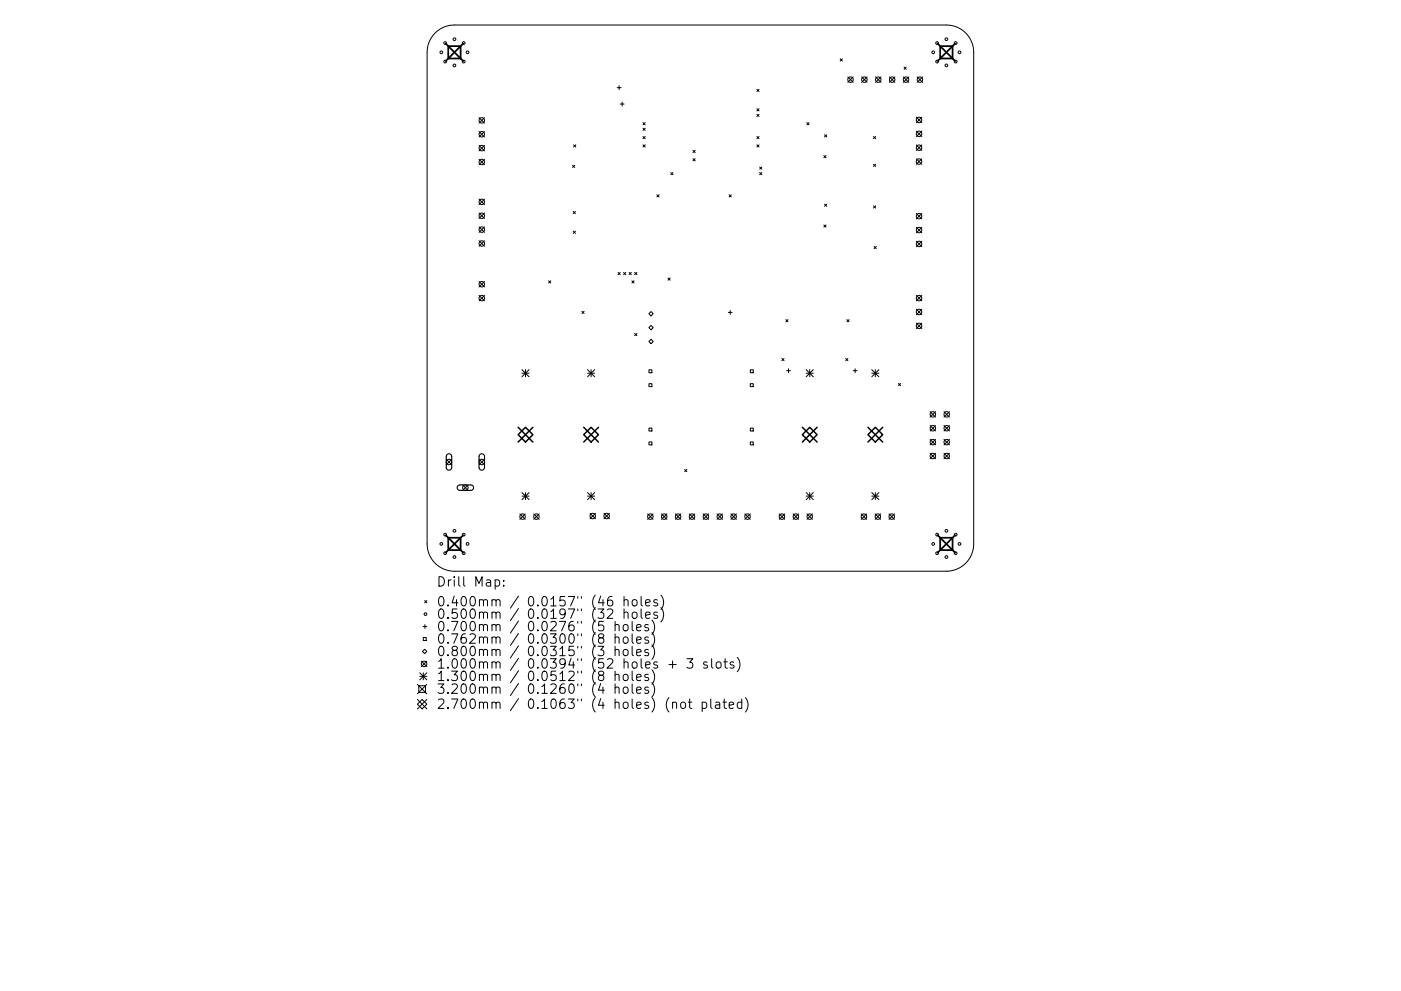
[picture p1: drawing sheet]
<svg xmlns="http://www.w3.org/2000/svg" width="297mm" height="210mm" viewBox="0 0 297 210" stroke-linecap="round" stroke-linejoin="round" font-family="sans-serif">
<defs><g id="words">
<g font-size="2.8">
<text x="92.5" y="124.5">Drill Map:</text>
<text x="92.5" y="128.7">0.400mm / 0.0157&quot; (46 holes)</text>
<text x="92.5" y="131.3">0.500mm / 0.0197&quot; (32 holes)</text>
<text x="92.5" y="133.9">0.700mm / 0.0276&quot; (5 holes)</text>
<text x="92.5" y="136.6">0.762mm / 0.0300&quot; (8 holes)</text>
<text x="92.5" y="139.2">0.800mm / 0.0315&quot; (3 holes)</text>
<text x="92.5" y="141.9">1.000mm / 0.0394&quot; (52 holes + 3 slots)</text>
<text x="92.5" y="144.5">1.300mm / 0.0512&quot; (8 holes)</text>
<text x="92.5" y="147.2">3.200mm / 0.1260&quot; (4 holes)</text>
<text x="92.5" y="150.4">2.700mm / 0.1063&quot; (4 holes) (not plated)</text>
</g>
</g></defs>
<g fill="none" stroke="#000" stroke-width=".21">
<path d="M92.3 7a5.8 5.8 0 0 1 4.1-1.7h104.3a5.8 5.8 0 0 1 5.7 5.8v104.3a5.8 5.8 0 0 1-5.7 5.8h-104.3a5.8 5.8 0 0 1-5.8-5.8v-104.3a5.8 5.8 0 0 1 1.7-4.1zM130.9 18.6h.8M131.3 18.2v.8M160.5 19l.4 .4M160.9 19l-.4 .4M178.1 12.5l.5 .4M178.6 12.5l-.5 .4M179.7 16.3l1.2 1.2M180.9 16.3l-1.2 1.2M182.7 16.3l1.1 1.2M183.8 16.3l-1.1 1.2M185.6 16.3l1.2 1.2"/>
<path d="M186.8 16.3l-1.2 1.2M188.6 16.3l1.1 1.2M189.7 16.3l-1.1 1.2M191.5 16.3l1.2 1.2M191.7 14.2l.4 .5M192.1 14.2l-.4 .5M192.7 16.3l-1.2 1.2M194.5 16.3l1.1 1.2M195.6 16.3l-1.1 1.2M101.6 25l1.1 1.1M101.6 27.9l1.1 1.2M101.6 30.8l1.1 1.2"/>
<path d="M101.6 33.8l1.1 1.2M102.7 25l-1.1 1.1M102.7 27.9l-1.1 1.2M102.7 30.8l-1.1 1.2M102.7 33.8l-1.1 1.2M121.4 35.1l.5 .4M121.6 30.7l.5 .5M121.9 35.1l-.5 .4M122.1 30.7l-.5 .5M131.5 22.1h.8M131.9 21.7v.8M136.3 26l.5 .5"/>
<path d="M136.3 29l.5 .4M136.3 30.7l.5 .5M136.3 27.2l.5 .5M136.8 26l-.5 .5M136.8 29l-.5 .4M136.8 30.7l-.5 .5M136.8 27.2l-.5 .5M142.2 36.6l.5 .5M142.7 36.6l-.5 .5M146.9 31.9l.5 .5M146.9 33.7l.5 .4M147.4 33.7l-.5 .4"/>
<path d="M147.4 31.9l-.5 .5M160.5 23.1l.4 .4M160.5 24.3l.4 .4M160.5 29l.4 .4M160.5 30.7l.4 .5M160.9 30.7l-.4 .5M160.9 23.1l-.4 .4M160.9 24.3l-.4 .4M160.9 29l-.4 .4M161.1 36.6l.4 .5M161.1 35.4l.4 .5M161.5 36.6l-.4 .5"/>
<path d="M161.5 35.4l-.4 .5M171.1 26l.4 .5M171.5 26l-.4 .5M174.7 33l.4 .5M174.8 28.6l.5 .5M175.1 33l-.4 .5M175.3 28.6l-.5 .5M185.2 29l.5 .4M185.2 34.8l.5 .5M185.7 29l-.5 .4M185.7 34.8l-.5 .5M194.3 30.8l1.1 1.1"/>
<path d="M194.3 24.9l1.1 1.1M194.3 27.8l1.1 1.2M194.3 33.7l1.1 1.2M195.4 27.8l-1.1 1.2M195.4 24.9l-1.1 1.1M195.4 30.8l-1.1 1.1M195.4 33.7l-1.1 1.2M101.6 42.3l1.1 1.1M101.6 45.2l1.1 1.2M101.6 48.1l1.1 1.2M101.6 51.1l1.1 1.1M101.6 59.7l1.1 1.2"/>
<path d="M102.7 42.3l-1.1 1.1M102.7 45.2l-1.1 1.2M102.7 48.1l-1.1 1.2M102.7 51.1l-1.1 1.1M102.7 59.7l-1.1 1.2M116.3 59.6l.5 .4M116.8 59.6l-.5 .4M121.5 44.9l.5 .4M121.5 49l.5 .5M122 44.9l-.5 .4M122 49l-.5 .5M131 57.8l.5 .5"/>
<path d="M131.5 57.8l-.5 .5M132.2 57.8l.5 .5M132.7 57.8l-.5 .5M133.4 57.8l.5 .5M133.9 57.8l-.5 .5M134 59.6l.4 .4M134.4 59.6l-.4 .4M134.6 57.8l.4 .5M135 57.8l-.4 .5M139.3 41.3l.4 .5M139.7 41.3l-.4 .5M141.6 59l.5 .4"/>
<path d="M142.1 59l-.5 .4M154.6 41.3l.4 .5M155 41.3l-.4 .5M174.7 47.7l.4 .5M174.8 43.3l.5 .5M175.1 47.7l-.4 .5M175.3 43.3l-.5 .5M185.2 43.7l.5 .4M185.3 52.3l.5 .5M185.7 43.7l-.5 .4M185.8 52.3l-.5 .5M194.3 45.3l1.1 1.1"/>
<path d="M194.3 48.2l1.1 1.2M194.3 51.2l1.1 1.1M195.4 45.3l-1.1 1.1M195.4 48.2l-1.1 1.2M195.4 51.2l-1.1 1.1M101.6 62.7l1.1 1.1M102.7 62.7l-1.1 1.1M110.7 78.4l1.5 1.5M110.7 79.2h1.5M111.4 78.4v1.5M112.2 78.4l-1.5 1.5M123.4 66.1l.4 .4"/>
<path d="M123.8 66.1l-.4 .4M124.6 79.2h1.5M124.6 78.4l1.5 1.5M125.3 78.4v1.5M126.1 78.4l-1.5 1.5M134.6 70.8l.4 .4M135 70.8l-.4 .4M137.6 66.6l.4-.5 .5 .5-.5 .4zM137.6 69.5l.4-.5 .5 .5-.5 .5zM137.6 78.5h.6v.6h-.6zM138 72l.5 .5-.5 .4-.4-.4zM154.4 66.3h.8"/>
<path d="M154.8 65.9v.8M159.1 78.5h.6v.6h-.6zM165.8 76.1l.4 .4M166.2 76.1l-.4 .4M166.6 67.8l.5 .5M166.8 78.6h.8M167.1 67.8l-.5 .5M167.2 78.2v.9M170.9 79.2h1.5M170.9 78.4l1.5 1.5M171.7 78.4v1.5M172.4 78.4l-1.5 1.5"/>
<path d="M179.3 76.1l.5 .4M179.6 67.8l.4 .5M179.8 76.1l-.5 .4M180 67.8l-.4 .5M180.9 78.6h.8M181.3 78.2v.9M184.8 79.2h1.5M184.8 78.4l1.5 1.5M185.6 78.4v1.5M186.3 78.4l-1.5 1.5M194.3 62.7l1.1 1.1M194.3 68.6l1.1 1.1"/>
<path d="M194.3 65.6l1.1 1.2M195.4 62.7l-1.1 1.1M195.4 65.6l-1.1 1.2M195.4 68.6l-1.1 1.1M94.6 97.4l1.2 1.2M95.8 97.4l-1.2 1.2M101.6 97.4l1.1 1.2M102.7 97.4l-1.1 1.2M137.6 81.4h.6v.6h-.6zM137.6 90.8h.6v.7h-.6zM137.6 93.8h.6v.6h-.6zM145.2 99.6l.4 .5"/>
<path d="M145.6 99.6l-.4 .5M159.1 81.4h.6v.6h-.6zM159.1 90.8h.6v.7h-.6zM159.1 93.8h.6v.6h-.6zM190.5 81.4l.5 .4M191 81.4l-.5 .4M197.2 87.3l1.2 1.2M197.2 90.3l1.2 1.1M197.2 93.2l1.2 1.2M197.2 96.2l1.2 1.1M198.4 87.3l-1.2 1.2M198.4 90.3l-1.2 1.1"/>
<path d="M198.4 93.2l-1.2 1.2M198.4 96.2l-1.2 1.1M200.1 90.3l1.2 1.1M200.1 93.2l1.2 1.2M200.1 96.2l1.2 1.1M200.1 87.3l1.2 1.2M201.3 87.3l-1.2 1.2M201.3 90.3l-1.2 1.1M201.3 93.2l-1.2 1.2M201.3 96.2l-1.2 1.1M98.1 102.9l1.1 1.1M99.2 102.9l-1.1 1.1"/>
<path d="M110.2 109l1.2 1.2M110.7 104.5l1.5 1.5M110.7 105.3h1.5M111.4 109l-1.2 1.2M111.4 104.5v1.5M112.2 104.5l-1.5 1.5M113.2 109l1.1 1.2M114.3 109l-1.1 1.2M124.6 105.3h1.5M124.6 104.5l1.5 1.5M125.1 108.9l1.2 1.2M125.3 104.5v1.5"/>
<path d="M126.1 104.5l-1.5 1.5M126.3 108.9l-1.2 1.2M128 108.9l1.2 1.2M129.2 108.9l-1.2 1.2M137.3 109l1.2 1.2M138.5 109l-1.2 1.2M140.2 109l1.2 1.2M141.4 109l-1.2 1.2M143.2 109l1.2 1.2M144.4 109l-1.2 1.2M146.1 109l1.2 1.2M147.3 109l-1.2 1.2"/>
<path d="M149.1 109l1.1 1.2M150.2 109l-1.1 1.2M152 109l1.2 1.2M153.2 109l-1.2 1.2M155 109l1.1 1.2M156.1 109l-1.1 1.2M157.9 109l1.2 1.2M159.1 109l-1.2 1.2M165.2 109l1.2 1.2M166.4 109l-1.2 1.2M168.2 109l1.1 1.2M169.3 109l-1.1 1.2"/>
<path d="M170.9 105.3h1.5M170.9 104.5l1.5 1.5M171.1 109l1.2 1.2M171.7 104.5v1.5M172.3 109l-1.2 1.2M172.4 104.5l-1.5 1.5M182.6 109l1.2 1.2M183.8 109l-1.2 1.2M184.8 105.3h1.5M184.8 104.5l1.5 1.5M185.5 109l1.2 1.2M185.6 104.5v1.5"/>
<path d="M186.3 104.5l-1.5 1.5M186.7 109l-1.2 1.2M188.5 109l1.1 1.2M189.6 109l-1.1 1.2M89.6 138.2l.4-.5 .5 .5-.5 .5zM89.7 132.9h.8M89.7 135.3h.7v.6h-.7zM90 127.4l.5 .5M90.1 132.5v.8M90.5 127.4l-.5 .5M105 123.1l.6-.1 .3 .4v.6l-.2 .3h-.7M106.8 124.2v.2"/>
<path d="M106.8 123.1v.2M128.8 129.4l.3-.2 .6 .1a.54 .54 0 0 1 .1 .8l-1.1 1.1h1.2M129.7 126.6a.79 .79 0 0 0-.9 .8v.8l.2 .3 .6 .1 .2-.2 .1-.7-.2-.3-.5-.1-.4 .4M130.4 132.7a.5 .5 0 0 1 .9 .1v1M130.4 135.3a.5 .5 0 0 1 .9 .1v1.1M130.4 138a.5 .5 0 0 1 .9 .1v1M130.4 131.8v2M130.4 134.5v2M130.4 137.1v2M132.2 132.7a.54 .54 0 0 1 .6-.2 .54 .54 0 0 1 .4 .4v.6a.54 .54 0 0 1-.6 .4 .54 .54 0 0 1-.5-.4zM132.2 135.3a.54 .54 0 0 1 .6-.2 .54 .54 0 0 1 .4 .4v.6a.54 .54 0 0 1-.6 .4 .54 .54 0 0 1-.5-.4zM132.2 138a.54 .54 0 0 1 .6-.2 .54 .54 0 0 1 .4 .4v.5a.54 .54 0 0 1-.6 .4 .54 .54 0 0 1-.5-.4z"/>
<path d="M132.3 127.4l.3-.2 .5 .1 .1 1.3M132.3 130.1a.5 .5 0 0 1 .9 0v1.1M132.3 126.6v2M132.3 129.2v2M134 131.8v1.8l.3 .2M134 134.5v1.7l.3 .3M134 137.1v1.7l.3 .3M134.1 130.1a.54 .54 0 0 1 .6-.2 .54 .54 0 0 1 .4 .3v.6a.54 .54 0 0 1-.5 .4 .54 .54 0 0 1-.6-.4zM134.2 127.3l.2-.1a.54 .54 0 0 1 .7 .4v.6a.54 .54 0 0 1-.5 .4 .54 .54 0 0 1-.6-.4v-.6zM135 133.2l.9-.2-.1-.4-.5-.1-.3 .3 .1 .9h.7M135 135.8l.9-.2-.1-.4-.5-.1-.3 .3 .1 1h.7M135 138.5l.9-.2-.1-.4-.5-.1-.3 .3 .1 .9h.7"/>
<path d="M135.9 126.6v1.7l.3 .3M135.9 129.2v1.7l.3 .3M136.9 127.9l.9-.2-.1-.4-.5-.1-.3 .3 .1 1h.7M136.9 130.5l.9-.2-.1-.3-.5-.1-.3 .2 .1 1h.7M137.5 132.6l-.5-.1-.3 .3 .1 .3 .7 .2v.4h-.8M137.5 135.2l-.5-.1-.3 .3 .1 .3 .7 .2v.5h-.8M137.5 137.9l-.5-.1-.3 .3 .1 .3 .7 .1v.5h-.8M138.2 131.6a2.29 2.29 0 0 1 0 3M138.2 134.2a2.29 2.29 0 0 1 0 3M138.2 136.8a2.29 2.29 0 0 1 0 3.1M139.4 127.3l-.5-.1-.3 .3 .1 .3 .7 .2v.5h-.8M139.4 130l-.5-.1-.3 .2 .1 .3 .7 .2v.5h-.8"/>
<path d="M140.1 126.3a2.29 2.29 0 0 1 0 3M140.1 128.9a2.29 2.29 0 0 1 0 3.1M145.6 139.8h1.3l-.7 .7a.54 .54 0 0 1 .7 .4v.5l-.2 .3-.8 .1-.3-.2M150.9 139.8v1.7l.3 .3M153.7 139.8v1.7l.1 .2 .4 .1M156.3 139.5a2.29 2.29 0 0 1 0 3M88.5 145.2l2 2M88.5 148.4l2 2M88.8 145.5h1.4v1.4h-1.4zM89 142.7l1.5 1.5M89 143.5h1.5M89.3 140.3l1.2 1.1"/>
<path d="M89.5 148.4l1 1-1 1-1-1zM89.7 142.7v1.5M90.5 140.3l-1.2 1.1M90.5 142.7l-1.5 1.5M90.5 145.2l-2 2M90.5 148.4l-2 2M130.4 143.3a.5 .5 0 0 1 .9 0v1.1M130.4 146a.5 .5 0 0 1 .9 .1v1M130.4 142.4v2M130.4 145.1v2M132.2 143.3a.54 .54 0 0 1 .6-.2 .54 .54 0 0 1 .4 .3v.6a.54 .54 0 0 1-.6 .4 .54 .54 0 0 1-.5-.4zM132.2 146a.54 .54 0 0 1 .6-.2 .54 .54 0 0 1 .4 .4v.5a.54 .54 0 0 1-.6 .4 .54 .54 0 0 1-.5-.4z"/>
<path d="M134 142.4v1.7l.3 .3M134 145.1v1.7l.3 .3M135 143.7l.9-.2-.1-.3-.5-.1-.3 .2 .1 1h.7M135 146.4l.9-.2-.1-.3-.5-.1-.3 .3 .1 .9h.7M137.5 143.2l-.5-.1-.3 .2 .1 .3 .7 .2v.5h-.8M137.5 145.9l-.5-.1-.3 .3 .1 .2 .7 .2v.5h-.8M138.2 142.1a2.29 2.29 0 0 1 0 3.1M138.2 144.8a2.29 2.29 0 0 1 0 3.1M141.8 141h1.6M142.6 149.2a.5 .5 0 0 1 .9 .1v1M142.6 140.2v1.6M144.4 149.2a.54 .54 0 0 1 .5-.2 .54 .54 0 0 1 .5 .4v.5a.54 .54 0 0 1-.6 .4 .54 .54 0 0 1-.5-.4z"/>
<path d="M145.9 149h.8M146.2 148.3v1.7l.1 .2 .4 .1M148.9 149.1l.6-.1 .3 .4v.5l-.2 .3h-.7M148.9 149v2M149.9 140.5l-.4-.1-.3 .3 .1 .3 .6 .2v.5h-.7M150.7 148.3v1.7l.3 .3M151.7 149.1h.8l.1 1.2M151.9 140.6a.54 .54 0 0 1 .6-.2 .54 .54 0 0 1 .4 .4l-.1 .8a.54 .54 0 0 1-.5 .2 .54 .54 0 0 1-.5-.4zM152.6 149.4l-.7 .1a.39 .39 0 0 0-.3 .4 .39 .39 0 0 0 .3 .4l.7-.1M153.3 149h.7M153.5 140.4h.7M153.6 148.3v1.7v.2l.4 .1"/>
<path d="M154.6 149.6l1-.2-.1-.3-.6-.1-.3 .3 .1 .9h.8M155.6 140.5l-.5-.1-.3 .3 .1 .3 .7 .2v.5h-.8M157.3 149.1l-.6-.1-.4 .4v.5l.2 .3h.8M157.3 148.3v2M158 148a2.29 2.29 0 0 1 0 3.1"/>
<circle cx="93.6" cy="11.1" r=".29"/>
<circle cx="94.4" cy="13.1" r=".29"/>
<circle cx="94.4" cy="9.1" r=".29"/>
<circle cx="96.4" cy="8.3" r=".29"/>
<circle cx="96.4" cy="13.9" r=".29"/>
<circle cx="98.3" cy="13.1" r=".29"/>
<circle cx="98.3" cy="9.1" r=".29"/>
<circle cx="99.1" cy="11.1" r=".29"/>
<circle cx="180.3" cy="16.9" r=".58"/>
<circle cx="183.3" cy="16.9" r=".58"/>
<circle cx="186.2" cy="16.9" r=".58"/>
<circle cx="189.2" cy="16.9" r=".58"/>
<circle cx="192.1" cy="16.9" r=".58"/>
<circle cx="195" cy="16.9" r=".58"/>
<circle cx="197.9" cy="11.1" r=".29"/>
<circle cx="198.7" cy="13.1" r=".29"/>
<circle cx="198.7" cy="9.1" r=".29"/>
<circle cx="200.7" cy="8.3" r=".29"/>
<circle cx="200.7" cy="13.9" r=".29"/>
<circle cx="202.6" cy="13.1" r=".29"/>
<circle cx="202.6" cy="9.1" r=".29"/>
<circle cx="203.4" cy="11.1" r=".29"/>
<circle cx="102.1" cy="25.5" r=".58"/>
<circle cx="102.1" cy="28.5" r=".58"/>
<circle cx="102.1" cy="34.4" r=".58"/>
<circle cx="102.1" cy="31.4" r=".58"/>
<circle cx="194.9" cy="28.4" r=".58"/>
<circle cx="194.9" cy="25.4" r=".58"/>
<circle cx="194.9" cy="34.3" r=".58"/>
<circle cx="194.9" cy="31.3" r=".58"/>
<circle cx="102.1" cy="42.8" r=".58"/>
<circle cx="102.1" cy="45.8" r=".58"/>
<circle cx="102.1" cy="48.7" r=".58"/>
<circle cx="102.1" cy="51.7" r=".58"/>
<circle cx="194.9" cy="45.9" r=".58"/>
<circle cx="194.9" cy="48.8" r=".58"/>
<circle cx="194.9" cy="51.8" r=".58"/>
<circle cx="102.1" cy="60.3" r=".58"/>
<circle cx="102.1" cy="63.3" r=".58"/>
<circle cx="194.9" cy="66.2" r=".58"/>
<circle cx="194.9" cy="63.3" r=".58"/>
<circle cx="194.9" cy="69.1" r=".58"/>
<circle cx="95.2" cy="98" r=".58"/>
<circle cx="102.1" cy="98" r=".58"/>
<circle cx="197.8" cy="96.7" r=".58"/>
<circle cx="197.8" cy="90.9" r=".58"/>
<circle cx="197.8" cy="93.8" r=".58"/>
<circle cx="197.8" cy="87.9" r=".58"/>
<circle cx="200.7" cy="96.7" r=".58"/>
<circle cx="200.7" cy="90.9" r=".58"/>
<circle cx="200.7" cy="93.8" r=".58"/>
<circle cx="200.7" cy="87.9" r=".58"/>
<circle cx="93.6" cy="115.4" r=".29"/>
<circle cx="94.4" cy="113.4" r=".29"/>
<circle cx="94.4" cy="117.4" r=".29"/>
<circle cx="96.4" cy="118.2" r=".29"/>
<circle cx="96.4" cy="112.6" r=".29"/>
<circle cx="98.3" cy="113.4" r=".29"/>
<circle cx="98.3" cy="117.4" r=".29"/>
<circle cx="98.7" cy="103.5" r=".58"/>
<circle cx="99.1" cy="115.4" r=".29"/>
<circle cx="110.8" cy="109.6" r=".58"/>
<circle cx="113.7" cy="109.6" r=".58"/>
<circle cx="125.7" cy="109.5" r=".58"/>
<circle cx="128.6" cy="109.5" r=".58"/>
<circle cx="137.9" cy="109.6" r=".58"/>
<circle cx="140.8" cy="109.6" r=".58"/>
<circle cx="143.8" cy="109.6" r=".58"/>
<circle cx="146.7" cy="109.6" r=".58"/>
<circle cx="149.7" cy="109.6" r=".58"/>
<circle cx="152.6" cy="109.6" r=".58"/>
<circle cx="155.5" cy="109.6" r=".58"/>
<circle cx="158.5" cy="109.6" r=".58"/>
<circle cx="165.8" cy="109.6" r=".58"/>
<circle cx="168.7" cy="109.6" r=".58"/>
<circle cx="171.7" cy="109.6" r=".58"/>
<circle cx="183.2" cy="109.6" r=".58"/>
<circle cx="186.1" cy="109.6" r=".58"/>
<circle cx="189.1" cy="109.6" r=".58"/>
<circle cx="197.9" cy="115.4" r=".29"/>
<circle cx="198.7" cy="113.4" r=".29"/>
<circle cx="198.7" cy="117.4" r=".29"/>
<circle cx="200.7" cy="118.2" r=".29"/>
<circle cx="200.7" cy="112.6" r=".29"/>
<circle cx="202.6" cy="113.4" r=".29"/>
<circle cx="202.6" cy="117.4" r=".29"/>
<circle cx="203.4" cy="115.4" r=".29"/>
<circle cx="90.2" cy="130.3" r=".29"/>
<circle cx="89.9" cy="140.9" r=".58"/>
</g>
<path d="M94.8 96.4l.5-.1 .5 .5v2.5l-.5 .4h-.4l-.3-.4v-2.5zM101.7 96.4l.6-.1 .4 .5v2.5l-.5 .4h-.4l-.2-.4v-2.5zM97.1 103.1l.4-.2h2.4l.4 .2 .1 .5-.5 .4h-2.5l-.4-.4z" fill="none" stroke="#000" stroke-width=".23"/>
<path d="M94.5 9.2l3.7 3.8M95 9.8h2.7v2.6h-2.7zM98.2 9.2l-3.7 3.8M198.8 9.2l3.7 3.8M199.3 9.8h2.7v2.6h-2.7zM202.5 9.2l-3.7 3.8M94.5 113.5l3.7 3.8M95 114.1h2.7v2.6h-2.7zM98.2 113.5l-3.7 3.8M198.8 113.5l3.7 3.8M199.3 114.1h2.7v2.6h-2.7zM202.5 113.5l-3.7 3.8" fill="none" stroke="#000" stroke-width=".37"/>
<path d="M109.9 92.2l1.5-1.5 1.6 1.5-1.6 1.6zM109.9 90.7l3.1 3.1M113 90.7l-3.1 3.1M123.8 90.7l3.1 3.1M125.3 90.7l1.6 1.5-1.6 1.6-1.5-1.6zM126.9 90.7l-3.1 3.1M170.1 92.2l1.6-1.5 1.5 1.5-1.5 1.6zM170.1 90.7l3.1 3.1M173.2 90.7l-3.1 3.1M184 90.7l3.1 3.1M185.6 90.7l1.5 1.5-1.5 1.6-1.6-1.6zM187.1 90.7l-3.1 3.1" fill="none" stroke="#000" stroke-width=".31"/>
<use href="#words"/>
</svg>
